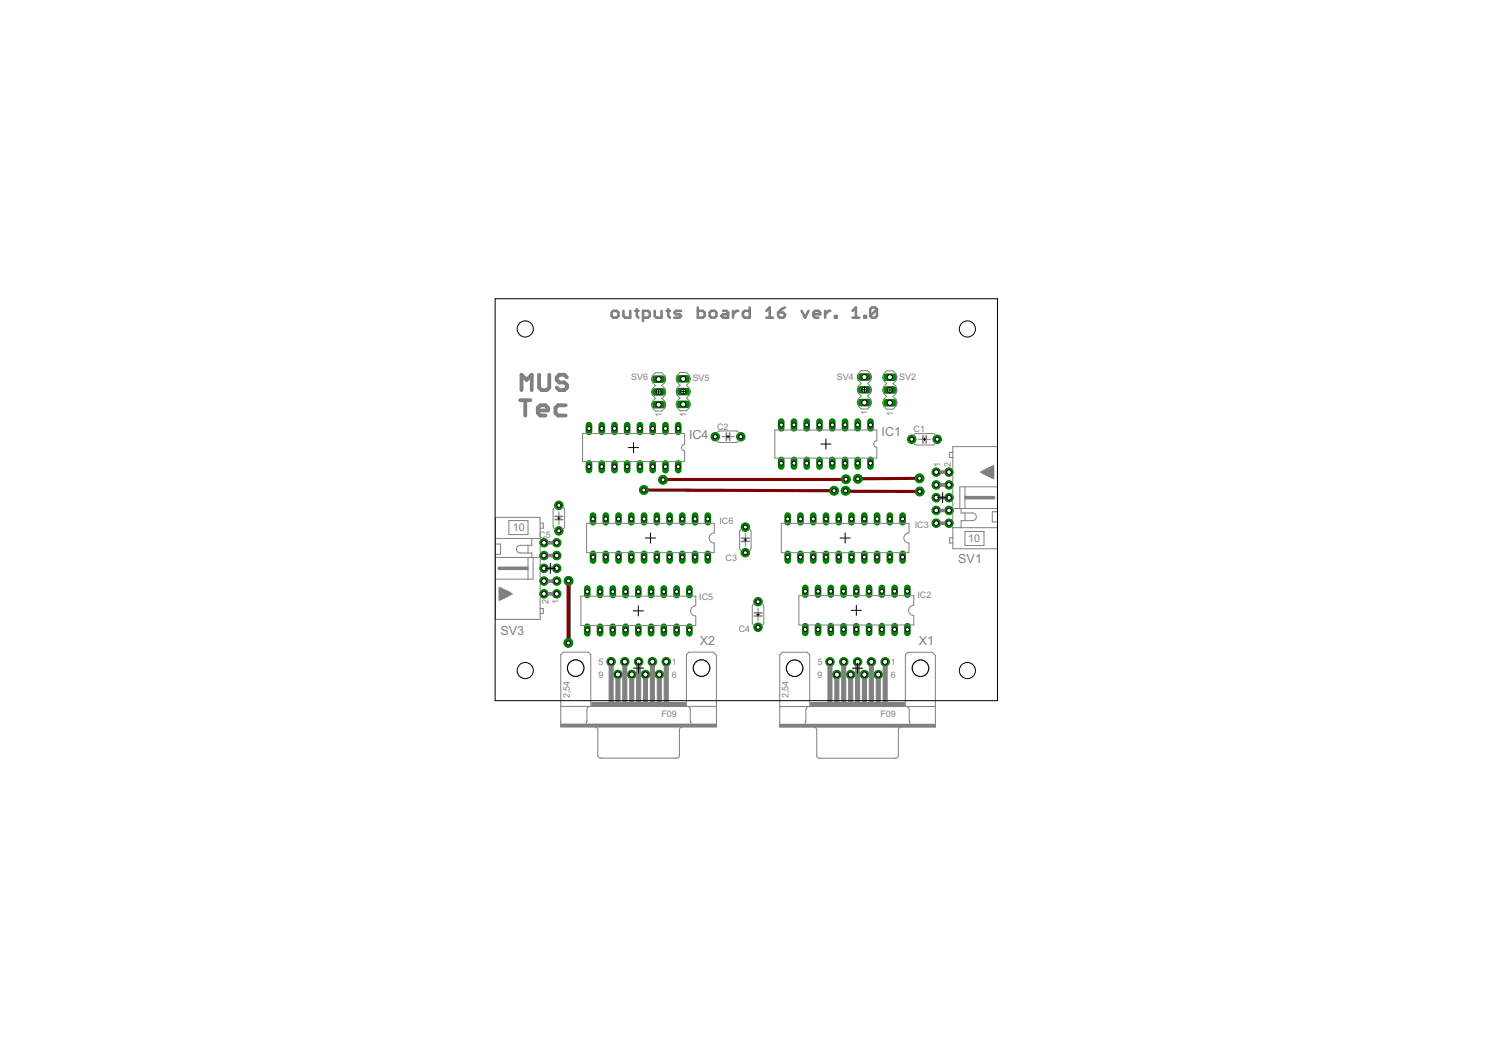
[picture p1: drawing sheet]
<svg xmlns="http://www.w3.org/2000/svg" width="297mm" height="210mm" viewBox="0 0 297 210" stroke-linecap="round" stroke-linejoin="round" font-family="sans-serif">
<defs><g id="words">
<g font-size="2.8" fill="#808080">
<text x="137.1" y="87.3">IC4</text>
<text x="175.4" y="86.8">IC1</text>
<text x="190.6" y="112.1">SV1</text>
<text x="99.6" y="126.4">SV3</text>
<text x="139.2" y="128.4">X2</text>
<text x="182.8" y="128.4">X1</text>
</g>
<g font-size="2.4" fill="#808080">
<text x="102" y="105.7">10</text>
<text x="192.6" y="107.9">10</text>
</g>
<g font-size="2" fill="#808080">
<text x="125.6" y="75.6">SV6</text>
<text x="137.8" y="75.8">SV5</text>
<text x="166.5" y="75.5">SV4</text>
<text x="178.9" y="75.6">SV2</text>
<text x="131.7" y="83" transform="rotate(-90 131.7 83)">1</text>
<text x="136.6" y="83" transform="rotate(-90 136.6 83)">1</text>
<text x="172.6" y="82.6" transform="rotate(-90 172.6 82.6)">1</text>
<text x="177.7" y="82.7" transform="rotate(-90 177.7 82.7)">1</text>
<text x="142.7" y="85.5">C2</text>
<text x="181.8" y="86">C1</text>
<text x="187.1" y="92.9" transform="rotate(-90 187.1 92.9)">1</text>
<text x="189.2" y="92.8" transform="rotate(-90 189.2 92.8)">2</text>
<text x="107.3" y="107">C5</text>
<text x="143.1" y="104.2">IC6</text>
<text x="182" y="105.1">IC3</text>
<text x="144.4" y="111.6">C3</text>
<text x="139.1" y="119.5">IC5</text>
<text x="182.5" y="118.9">IC2</text>
<text x="109.1" y="120.3" transform="rotate(-90 109.1 120.3)">2</text>
<text x="111.2" y="120.2" transform="rotate(-90 111.2 120.2)">1</text>
<text x="147" y="125.8">C4</text>
<text x="119.1" y="132.3">5</text>
<text x="119.1" y="134.8">9</text>
<text x="133.7" y="132.3">1</text>
<text x="133.7" y="134.8">6</text>
<text x="162.6" y="132.3">5</text>
<text x="162.6" y="134.9">9</text>
<text x="177.2" y="132.3">1</text>
<text x="177.2" y="134.9">6</text>
<text x="113.3" y="138.9" transform="rotate(-90 113.3 138.9)">2,54</text>
<text x="131.6" y="142.7">F09</text>
<text x="156.9" y="139" transform="rotate(-90 156.9 139)">2,54</text>
<text x="175.2" y="142.7">F09</text>
</g>
</g></defs>
<g fill="#800000" stroke="#800000" stroke-width=".61">
<path d="M128.1 97.5l37.8 .1z"/>
<path d="M168.1 97.7l14.9 .1z"/>
<path d="M131.9 95.4h36.4z"/>
<path d="M170.7 95.3l12.2-.1z"/>
</g>
<g fill="#800000" stroke="#800000" stroke-width=".83">
<path d="M168.1 97.7l.1-.1z"/>
<path d="M113.1 115.6v12.3z"/>
</g>
<path d="M173.2 83.9v1.3z" fill="#008000" stroke="#008000" stroke-width="1.3"/>
<circle cx="173.2" cy="84.5" r=".4" fill="#fff" stroke="#000" stroke-width=".2"/>
<path d="M170.6 83.9v1.3z" fill="#008000" stroke="#008000" stroke-width="1.3"/>
<circle cx="170.6" cy="84.5" r=".4" fill="#fff" stroke="#000" stroke-width=".2"/>
<path d="M168.1 83.9v1.3z" fill="#008000" stroke="#008000" stroke-width="1.3"/>
<circle cx="168.1" cy="84.5" r=".4" fill="#fff" stroke="#000" stroke-width=".2"/>
<path d="M165.6 83.9v1.3z" fill="#008000" stroke="#008000" stroke-width="1.3"/>
<circle cx="165.6" cy="84.5" r=".4" fill="#fff" stroke="#000" stroke-width=".2"/>
<path d="M163 83.9v1.3z" fill="#008000" stroke="#008000" stroke-width="1.3"/>
<circle cx="163" cy="84.5" r=".4" fill="#fff" stroke="#000" stroke-width=".2"/>
<path d="M160.5 83.9v1.3z" fill="#008000" stroke="#008000" stroke-width="1.3"/>
<circle cx="160.5" cy="84.5" r=".4" fill="#fff" stroke="#000" stroke-width=".2"/>
<path d="M158 83.9v1.3z" fill="#008000" stroke="#008000" stroke-width="1.3"/>
<circle cx="158" cy="84.5" r=".4" fill="#fff" stroke="#000" stroke-width=".2"/>
<path d="M155.4 83.9v1.3z" fill="#008000" stroke="#008000" stroke-width="1.3"/>
<circle cx="155.4" cy="84.5" r=".4" fill="#fff" stroke="#000" stroke-width=".2"/>
<path d="M155.4 91.5v1.3z" fill="#008000" stroke="#008000" stroke-width="1.3"/>
<circle cx="155.4" cy="92.2" r=".4" fill="#fff" stroke="#000" stroke-width=".2"/>
<path d="M158 91.5v1.3z" fill="#008000" stroke="#008000" stroke-width="1.3"/>
<circle cx="158" cy="92.2" r=".4" fill="#fff" stroke="#000" stroke-width=".2"/>
<path d="M160.5 91.5v1.3z" fill="#008000" stroke="#008000" stroke-width="1.3"/>
<circle cx="160.5" cy="92.2" r=".4" fill="#fff" stroke="#000" stroke-width=".2"/>
<path d="M163 91.5v1.3z" fill="#008000" stroke="#008000" stroke-width="1.3"/>
<circle cx="163" cy="92.2" r=".4" fill="#fff" stroke="#000" stroke-width=".2"/>
<path d="M165.6 91.5v1.3z" fill="#008000" stroke="#008000" stroke-width="1.3"/>
<circle cx="165.6" cy="92.2" r=".4" fill="#fff" stroke="#000" stroke-width=".2"/>
<path d="M168.1 91.5v1.3z" fill="#008000" stroke="#008000" stroke-width="1.3"/>
<circle cx="168.1" cy="92.2" r=".4" fill="#fff" stroke="#000" stroke-width=".2"/>
<path d="M170.6 91.5v1.3z" fill="#008000" stroke="#008000" stroke-width="1.3"/>
<circle cx="170.6" cy="92.2" r=".4" fill="#fff" stroke="#000" stroke-width=".2"/>
<path d="M173.2 91.5v1.3z" fill="#008000" stroke="#008000" stroke-width="1.3"/>
<circle cx="173.2" cy="92.2" r=".4" fill="#fff" stroke="#000" stroke-width=".2"/>
<path d="M134.9 84.6v1.3z" fill="#008000" stroke="#008000" stroke-width="1.3"/>
<circle cx="134.9" cy="85.3" r=".4" fill="#fff" stroke="#000" stroke-width=".2"/>
<path d="M132.4 84.6v1.3z" fill="#008000" stroke="#008000" stroke-width="1.3"/>
<circle cx="132.4" cy="85.3" r=".4" fill="#fff" stroke="#000" stroke-width=".2"/>
<path d="M129.9 84.6v1.3z" fill="#008000" stroke="#008000" stroke-width="1.3"/>
<circle cx="129.9" cy="85.3" r=".4" fill="#fff" stroke="#000" stroke-width=".2"/>
<path d="M127.3 84.6v1.3z" fill="#008000" stroke="#008000" stroke-width="1.3"/>
<circle cx="127.3" cy="85.3" r=".4" fill="#fff" stroke="#000" stroke-width=".2"/>
<path d="M124.8 84.6v1.3z" fill="#008000" stroke="#008000" stroke-width="1.3"/>
<circle cx="124.8" cy="85.3" r=".4" fill="#fff" stroke="#000" stroke-width=".2"/>
<path d="M122.3 84.6v1.3z" fill="#008000" stroke="#008000" stroke-width="1.3"/>
<circle cx="122.3" cy="85.3" r=".4" fill="#fff" stroke="#000" stroke-width=".2"/>
<path d="M119.7 84.6v1.3z" fill="#008000" stroke="#008000" stroke-width="1.3"/>
<circle cx="119.7" cy="85.3" r=".4" fill="#fff" stroke="#000" stroke-width=".2"/>
<path d="M117.2 84.6v1.3z" fill="#008000" stroke="#008000" stroke-width="1.3"/>
<circle cx="117.2" cy="85.3" r=".4" fill="#fff" stroke="#000" stroke-width=".2"/>
<path d="M117.2 92.2v1.3z" fill="#008000" stroke="#008000" stroke-width="1.3"/>
<circle cx="117.2" cy="92.9" r=".4" fill="#fff" stroke="#000" stroke-width=".2"/>
<path d="M119.7 92.2v1.3z" fill="#008000" stroke="#008000" stroke-width="1.3"/>
<circle cx="119.7" cy="92.9" r=".4" fill="#fff" stroke="#000" stroke-width=".2"/>
<path d="M122.3 92.2v1.3z" fill="#008000" stroke="#008000" stroke-width="1.3"/>
<circle cx="122.3" cy="92.9" r=".4" fill="#fff" stroke="#000" stroke-width=".2"/>
<path d="M124.8 92.2v1.3z" fill="#008000" stroke="#008000" stroke-width="1.3"/>
<circle cx="124.8" cy="92.9" r=".4" fill="#fff" stroke="#000" stroke-width=".2"/>
<path d="M127.3 92.2v1.3z" fill="#008000" stroke="#008000" stroke-width="1.3"/>
<circle cx="127.3" cy="92.9" r=".4" fill="#fff" stroke="#000" stroke-width=".2"/>
<path d="M129.9 92.2v1.3z" fill="#008000" stroke="#008000" stroke-width="1.3"/>
<circle cx="129.9" cy="92.9" r=".4" fill="#fff" stroke="#000" stroke-width=".2"/>
<path d="M132.4 92.2v1.3z" fill="#008000" stroke="#008000" stroke-width="1.3"/>
<circle cx="132.4" cy="92.9" r=".4" fill="#fff" stroke="#000" stroke-width=".2"/>
<path d="M134.9 92.2v1.3z" fill="#008000" stroke="#008000" stroke-width="1.3"/>
<circle cx="134.9" cy="92.9" r=".4" fill="#fff" stroke="#000" stroke-width=".2"/>
<path d="M180.5 117v1.3z" fill="#008000" stroke="#008000" stroke-width="1.3"/>
<circle cx="180.5" cy="117.6" r=".4" fill="#fff" stroke="#000" stroke-width=".2"/>
<path d="M178 117v1.3z" fill="#008000" stroke="#008000" stroke-width="1.3"/>
<circle cx="178" cy="117.6" r=".4" fill="#fff" stroke="#000" stroke-width=".2"/>
<path d="M165.3 117v1.3z" fill="#008000" stroke="#008000" stroke-width="1.3"/>
<circle cx="165.3" cy="117.6" r=".4" fill="#fff" stroke="#000" stroke-width=".2"/>
<path d="M162.8 117v1.3z" fill="#008000" stroke="#008000" stroke-width="1.3"/>
<circle cx="162.8" cy="117.6" r=".4" fill="#fff" stroke="#000" stroke-width=".2"/>
<path d="M175.5 117v1.3z" fill="#008000" stroke="#008000" stroke-width="1.3"/>
<circle cx="175.5" cy="117.6" r=".4" fill="#fff" stroke="#000" stroke-width=".2"/>
<path d="M172.9 117v1.3z" fill="#008000" stroke="#008000" stroke-width="1.3"/>
<circle cx="172.9" cy="117.6" r=".4" fill="#fff" stroke="#000" stroke-width=".2"/>
<path d="M167.8 117v1.3z" fill="#008000" stroke="#008000" stroke-width="1.3"/>
<circle cx="167.8" cy="117.6" r=".4" fill="#fff" stroke="#000" stroke-width=".2"/>
<path d="M170.4 117v1.3z" fill="#008000" stroke="#008000" stroke-width="1.3"/>
<circle cx="170.4" cy="117.6" r=".4" fill="#fff" stroke="#000" stroke-width=".2"/>
<path d="M160.2 117v1.3z" fill="#008000" stroke="#008000" stroke-width="1.3"/>
<circle cx="160.2" cy="117.6" r=".4" fill="#fff" stroke="#000" stroke-width=".2"/>
<path d="M160.2 124.6v1.3z" fill="#008000" stroke="#008000" stroke-width="1.3"/>
<circle cx="160.2" cy="125.2" r=".4" fill="#fff" stroke="#000" stroke-width=".2"/>
<path d="M162.8 124.6v1.3z" fill="#008000" stroke="#008000" stroke-width="1.3"/>
<circle cx="162.8" cy="125.2" r=".4" fill="#fff" stroke="#000" stroke-width=".2"/>
<path d="M165.3 124.6v1.3z" fill="#008000" stroke="#008000" stroke-width="1.3"/>
<circle cx="165.3" cy="125.2" r=".4" fill="#fff" stroke="#000" stroke-width=".2"/>
<path d="M167.8 124.6v1.3z" fill="#008000" stroke="#008000" stroke-width="1.3"/>
<circle cx="167.8" cy="125.2" r=".4" fill="#fff" stroke="#000" stroke-width=".2"/>
<path d="M170.4 124.6v1.3z" fill="#008000" stroke="#008000" stroke-width="1.3"/>
<circle cx="170.4" cy="125.2" r=".4" fill="#fff" stroke="#000" stroke-width=".2"/>
<path d="M172.9 124.6v1.3z" fill="#008000" stroke="#008000" stroke-width="1.3"/>
<circle cx="172.9" cy="125.2" r=".4" fill="#fff" stroke="#000" stroke-width=".2"/>
<path d="M175.5 124.6v1.3z" fill="#008000" stroke="#008000" stroke-width="1.3"/>
<circle cx="175.5" cy="125.2" r=".4" fill="#fff" stroke="#000" stroke-width=".2"/>
<path d="M178 124.6v1.3z" fill="#008000" stroke="#008000" stroke-width="1.3"/>
<circle cx="178" cy="125.2" r=".4" fill="#fff" stroke="#000" stroke-width=".2"/>
<path d="M180.5 124.6v1.3z" fill="#008000" stroke="#008000" stroke-width="1.3"/>
<circle cx="180.5" cy="125.2" r=".4" fill="#fff" stroke="#000" stroke-width=".2"/>
<circle cx="132.5" cy="131.7" r=".85" fill="#008000" stroke="#008000" stroke-width=".2"/>
<circle cx="132.5" cy="131.7" r=".51" fill="#fff" stroke="#000" stroke-width=".2"/>
<circle cx="129.8" cy="131.7" r=".85" fill="#008000" stroke="#008000" stroke-width=".2"/>
<circle cx="129.8" cy="131.7" r=".51" fill="#fff" stroke="#000" stroke-width=".2"/>
<circle cx="127.1" cy="131.7" r=".85" fill="#008000" stroke="#008000" stroke-width=".2"/>
<circle cx="127.1" cy="131.7" r=".51" fill="#fff" stroke="#000" stroke-width=".2"/>
<circle cx="124.3" cy="131.7" r=".85" fill="#008000" stroke="#008000" stroke-width=".2"/>
<circle cx="124.3" cy="131.7" r=".51" fill="#fff" stroke="#000" stroke-width=".2"/>
<circle cx="121.6" cy="131.7" r=".85" fill="#008000" stroke="#008000" stroke-width=".2"/>
<circle cx="121.6" cy="131.7" r=".51" fill="#fff" stroke="#000" stroke-width=".2"/>
<circle cx="131.2" cy="134.2" r=".85" fill="#008000" stroke="#008000" stroke-width=".2"/>
<circle cx="131.2" cy="134.2" r=".51" fill="#fff" stroke="#000" stroke-width=".2"/>
<circle cx="128.4" cy="134.2" r=".85" fill="#008000" stroke="#008000" stroke-width=".2"/>
<circle cx="128.4" cy="134.2" r=".51" fill="#fff" stroke="#000" stroke-width=".2"/>
<circle cx="125.7" cy="134.2" r=".85" fill="#008000" stroke="#008000" stroke-width=".2"/>
<circle cx="125.7" cy="134.2" r=".51" fill="#fff" stroke="#000" stroke-width=".2"/>
<circle cx="122.9" cy="134.2" r=".85" fill="#008000" stroke="#008000" stroke-width=".2"/>
<circle cx="122.9" cy="134.2" r=".51" fill="#fff" stroke="#000" stroke-width=".2"/>
<circle cx="176.1" cy="131.7" r=".85" fill="#008000" stroke="#008000" stroke-width=".2"/>
<circle cx="176.1" cy="131.7" r=".51" fill="#fff" stroke="#000" stroke-width=".2"/>
<circle cx="173.4" cy="131.7" r=".85" fill="#008000" stroke="#008000" stroke-width=".2"/>
<circle cx="173.4" cy="131.7" r=".51" fill="#fff" stroke="#000" stroke-width=".2"/>
<circle cx="170.6" cy="131.7" r=".85" fill="#008000" stroke="#008000" stroke-width=".2"/>
<circle cx="170.6" cy="131.7" r=".51" fill="#fff" stroke="#000" stroke-width=".2"/>
<circle cx="167.9" cy="131.7" r=".85" fill="#008000" stroke="#008000" stroke-width=".2"/>
<circle cx="167.9" cy="131.7" r=".51" fill="#fff" stroke="#000" stroke-width=".2"/>
<circle cx="165.1" cy="131.7" r=".85" fill="#008000" stroke="#008000" stroke-width=".2"/>
<circle cx="165.1" cy="131.7" r=".51" fill="#fff" stroke="#000" stroke-width=".2"/>
<circle cx="174.7" cy="134.2" r=".85" fill="#008000" stroke="#008000" stroke-width=".2"/>
<circle cx="174.7" cy="134.2" r=".51" fill="#fff" stroke="#000" stroke-width=".2"/>
<circle cx="172" cy="134.2" r=".85" fill="#008000" stroke="#008000" stroke-width=".2"/>
<circle cx="172" cy="134.2" r=".51" fill="#fff" stroke="#000" stroke-width=".2"/>
<circle cx="169.2" cy="134.2" r=".85" fill="#008000" stroke="#008000" stroke-width=".2"/>
<circle cx="169.2" cy="134.2" r=".51" fill="#fff" stroke="#000" stroke-width=".2"/>
<circle cx="166.5" cy="134.2" r=".85" fill="#008000" stroke="#008000" stroke-width=".2"/>
<circle cx="166.5" cy="134.2" r=".51" fill="#fff" stroke="#000" stroke-width=".2"/>
<path d="M176.3 80.1h1.5z" fill="#008000" stroke="#008000" stroke-width="1.5"/>
<circle cx="177" cy="80.1" r=".51" fill="#fff" stroke="#000" stroke-width=".2"/>
<path d="M176.3 77.6h1.5z" fill="#008000" stroke="#008000" stroke-width="1.5"/>
<circle cx="177" cy="77.6" r=".51" fill="#fff" stroke="#000" stroke-width=".2"/>
<path d="M176.3 75.1h1.5z" fill="#008000" stroke="#008000" stroke-width="1.5"/>
<circle cx="177" cy="75.1" r=".51" fill="#fff" stroke="#000" stroke-width=".2"/>
<path d="M135.2 80.5h1.5z" fill="#008000" stroke="#008000" stroke-width="1.5"/>
<circle cx="135.9" cy="80.5" r=".51" fill="#fff" stroke="#000" stroke-width=".2"/>
<path d="M135.2 77.9h1.5z" fill="#008000" stroke="#008000" stroke-width="1.5"/>
<circle cx="135.9" cy="77.9" r=".51" fill="#fff" stroke="#000" stroke-width=".2"/>
<path d="M135.2 75.4h1.5z" fill="#008000" stroke="#008000" stroke-width="1.5"/>
<circle cx="135.9" cy="75.4" r=".51" fill="#fff" stroke="#000" stroke-width=".2"/>
<path d="M171.2 80.1h1.5z" fill="#008000" stroke="#008000" stroke-width="1.5"/>
<circle cx="172" cy="80.1" r=".51" fill="#fff" stroke="#000" stroke-width=".2"/>
<path d="M171.2 77.6h1.5z" fill="#008000" stroke="#008000" stroke-width="1.5"/>
<circle cx="172" cy="77.6" r=".51" fill="#fff" stroke="#000" stroke-width=".2"/>
<path d="M171.2 75h1.5z" fill="#008000" stroke="#008000" stroke-width="1.5"/>
<circle cx="172" cy="75" r=".51" fill="#fff" stroke="#000" stroke-width=".2"/>
<path d="M130.3 80.5h1.5z" fill="#008000" stroke="#008000" stroke-width="1.5"/>
<circle cx="131" cy="80.5" r=".51" fill="#fff" stroke="#000" stroke-width=".2"/>
<path d="M130.3 78h1.5z" fill="#008000" stroke="#008000" stroke-width="1.5"/>
<circle cx="131" cy="78" r=".51" fill="#fff" stroke="#000" stroke-width=".2"/>
<path d="M130.3 75.4h1.5z" fill="#008000" stroke="#008000" stroke-width="1.5"/>
<circle cx="131" cy="75.4" r=".51" fill="#fff" stroke="#000" stroke-width=".2"/>
<path d="M137.2 117.1v1.3z" fill="#008000" stroke="#008000" stroke-width="1.3"/>
<circle cx="137.2" cy="117.7" r=".4" fill="#fff" stroke="#000" stroke-width=".2"/>
<path d="M134.6 117.1v1.3z" fill="#008000" stroke="#008000" stroke-width="1.3"/>
<circle cx="134.6" cy="117.7" r=".4" fill="#fff" stroke="#000" stroke-width=".2"/>
<path d="M121.9 117.1v1.3z" fill="#008000" stroke="#008000" stroke-width="1.3"/>
<circle cx="121.9" cy="117.7" r=".4" fill="#fff" stroke="#000" stroke-width=".2"/>
<path d="M119.4 117.1v1.3z" fill="#008000" stroke="#008000" stroke-width="1.3"/>
<circle cx="119.4" cy="117.7" r=".4" fill="#fff" stroke="#000" stroke-width=".2"/>
<path d="M132.1 117.1v1.3z" fill="#008000" stroke="#008000" stroke-width="1.3"/>
<circle cx="132.1" cy="117.7" r=".4" fill="#fff" stroke="#000" stroke-width=".2"/>
<path d="M129.5 117.1v1.3z" fill="#008000" stroke="#008000" stroke-width="1.3"/>
<circle cx="129.5" cy="117.7" r=".4" fill="#fff" stroke="#000" stroke-width=".2"/>
<path d="M124.5 117.1v1.3z" fill="#008000" stroke="#008000" stroke-width="1.3"/>
<circle cx="124.5" cy="117.7" r=".4" fill="#fff" stroke="#000" stroke-width=".2"/>
<path d="M127 117.1v1.3z" fill="#008000" stroke="#008000" stroke-width="1.3"/>
<circle cx="127" cy="117.7" r=".4" fill="#fff" stroke="#000" stroke-width=".2"/>
<path d="M116.8 117.1v1.3z" fill="#008000" stroke="#008000" stroke-width="1.3"/>
<circle cx="116.8" cy="117.7" r=".4" fill="#fff" stroke="#000" stroke-width=".2"/>
<path d="M116.8 124.7v1.3z" fill="#008000" stroke="#008000" stroke-width="1.3"/>
<circle cx="116.8" cy="125.3" r=".4" fill="#fff" stroke="#000" stroke-width=".2"/>
<path d="M119.4 124.7v1.3z" fill="#008000" stroke="#008000" stroke-width="1.3"/>
<circle cx="119.4" cy="125.3" r=".4" fill="#fff" stroke="#000" stroke-width=".2"/>
<path d="M121.9 124.7v1.3z" fill="#008000" stroke="#008000" stroke-width="1.3"/>
<circle cx="121.9" cy="125.3" r=".4" fill="#fff" stroke="#000" stroke-width=".2"/>
<path d="M124.5 124.7v1.3z" fill="#008000" stroke="#008000" stroke-width="1.3"/>
<circle cx="124.5" cy="125.3" r=".4" fill="#fff" stroke="#000" stroke-width=".2"/>
<path d="M127 124.7v1.3z" fill="#008000" stroke="#008000" stroke-width="1.3"/>
<circle cx="127" cy="125.3" r=".4" fill="#fff" stroke="#000" stroke-width=".2"/>
<path d="M129.5 124.7v1.3z" fill="#008000" stroke="#008000" stroke-width="1.3"/>
<circle cx="129.5" cy="125.3" r=".4" fill="#fff" stroke="#000" stroke-width=".2"/>
<path d="M132.1 124.7v1.3z" fill="#008000" stroke="#008000" stroke-width="1.3"/>
<circle cx="132.1" cy="125.3" r=".4" fill="#fff" stroke="#000" stroke-width=".2"/>
<path d="M134.6 124.7v1.3z" fill="#008000" stroke="#008000" stroke-width="1.3"/>
<circle cx="134.6" cy="125.3" r=".4" fill="#fff" stroke="#000" stroke-width=".2"/>
<path d="M137.2 124.7v1.3z" fill="#008000" stroke="#008000" stroke-width="1.3"/>
<circle cx="137.2" cy="125.3" r=".4" fill="#fff" stroke="#000" stroke-width=".2"/>
<path d="M179.6 102.6v1.3z" fill="#008000" stroke="#008000" stroke-width="1.3"/>
<circle cx="179.6" cy="103.3" r=".4" fill="#fff" stroke="#000" stroke-width=".2"/>
<path d="M177 102.6v1.3z" fill="#008000" stroke="#008000" stroke-width="1.3"/>
<circle cx="177" cy="103.3" r=".4" fill="#fff" stroke="#000" stroke-width=".2"/>
<path d="M164.3 102.6v1.3z" fill="#008000" stroke="#008000" stroke-width="1.3"/>
<circle cx="164.3" cy="103.3" r=".4" fill="#fff" stroke="#000" stroke-width=".2"/>
<path d="M161.8 102.6v1.3z" fill="#008000" stroke="#008000" stroke-width="1.3"/>
<circle cx="161.8" cy="103.3" r=".4" fill="#fff" stroke="#000" stroke-width=".2"/>
<path d="M174.5 102.6v1.3z" fill="#008000" stroke="#008000" stroke-width="1.3"/>
<circle cx="174.5" cy="103.3" r=".4" fill="#fff" stroke="#000" stroke-width=".2"/>
<path d="M172 102.6v1.3z" fill="#008000" stroke="#008000" stroke-width="1.3"/>
<circle cx="172" cy="103.3" r=".4" fill="#fff" stroke="#000" stroke-width=".2"/>
<path d="M166.9 102.6v1.3z" fill="#008000" stroke="#008000" stroke-width="1.3"/>
<circle cx="166.9" cy="103.3" r=".4" fill="#fff" stroke="#000" stroke-width=".2"/>
<path d="M169.4 102.6v1.3z" fill="#008000" stroke="#008000" stroke-width="1.3"/>
<circle cx="169.4" cy="103.3" r=".4" fill="#fff" stroke="#000" stroke-width=".2"/>
<path d="M159.3 102.6v1.3z" fill="#008000" stroke="#008000" stroke-width="1.3"/>
<circle cx="159.3" cy="103.3" r=".4" fill="#fff" stroke="#000" stroke-width=".2"/>
<path d="M156.7 102.6v1.3z" fill="#008000" stroke="#008000" stroke-width="1.3"/>
<circle cx="156.7" cy="103.3" r=".4" fill="#fff" stroke="#000" stroke-width=".2"/>
<path d="M156.7 110.2v1.3z" fill="#008000" stroke="#008000" stroke-width="1.3"/>
<circle cx="156.7" cy="110.8" r=".4" fill="#fff" stroke="#000" stroke-width=".2"/>
<path d="M159.3 110.2v1.3z" fill="#008000" stroke="#008000" stroke-width="1.3"/>
<circle cx="159.3" cy="110.8" r=".4" fill="#fff" stroke="#000" stroke-width=".2"/>
<path d="M161.8 110.2v1.3z" fill="#008000" stroke="#008000" stroke-width="1.3"/>
<circle cx="161.8" cy="110.8" r=".4" fill="#fff" stroke="#000" stroke-width=".2"/>
<path d="M164.3 110.2v1.3z" fill="#008000" stroke="#008000" stroke-width="1.3"/>
<circle cx="164.3" cy="110.8" r=".4" fill="#fff" stroke="#000" stroke-width=".2"/>
<path d="M166.9 110.2v1.3z" fill="#008000" stroke="#008000" stroke-width="1.3"/>
<circle cx="166.9" cy="110.8" r=".4" fill="#fff" stroke="#000" stroke-width=".2"/>
<path d="M169.4 110.2v1.3z" fill="#008000" stroke="#008000" stroke-width="1.3"/>
<circle cx="169.4" cy="110.8" r=".4" fill="#fff" stroke="#000" stroke-width=".2"/>
<path d="M172 110.2v1.3z" fill="#008000" stroke="#008000" stroke-width="1.3"/>
<circle cx="172" cy="110.8" r=".4" fill="#fff" stroke="#000" stroke-width=".2"/>
<path d="M174.5 110.2v1.3z" fill="#008000" stroke="#008000" stroke-width="1.3"/>
<circle cx="174.5" cy="110.8" r=".4" fill="#fff" stroke="#000" stroke-width=".2"/>
<path d="M177 110.2v1.3z" fill="#008000" stroke="#008000" stroke-width="1.3"/>
<circle cx="177" cy="110.8" r=".4" fill="#fff" stroke="#000" stroke-width=".2"/>
<path d="M179.6 110.2v1.3z" fill="#008000" stroke="#008000" stroke-width="1.3"/>
<circle cx="179.6" cy="110.8" r=".4" fill="#fff" stroke="#000" stroke-width=".2"/>
<path d="M140.8 102.6v1.3z" fill="#008000" stroke="#008000" stroke-width="1.3"/>
<circle cx="140.8" cy="103.3" r=".4" fill="#fff" stroke="#000" stroke-width=".2"/>
<path d="M138.3 102.6v1.3z" fill="#008000" stroke="#008000" stroke-width="1.3"/>
<circle cx="138.3" cy="103.3" r=".4" fill="#fff" stroke="#000" stroke-width=".2"/>
<path d="M125.6 102.6v1.3z" fill="#008000" stroke="#008000" stroke-width="1.3"/>
<circle cx="125.6" cy="103.3" r=".4" fill="#fff" stroke="#000" stroke-width=".2"/>
<path d="M123.1 102.6v1.3z" fill="#008000" stroke="#008000" stroke-width="1.3"/>
<circle cx="123.1" cy="103.3" r=".4" fill="#fff" stroke="#000" stroke-width=".2"/>
<path d="M135.7 102.6v1.3z" fill="#008000" stroke="#008000" stroke-width="1.3"/>
<circle cx="135.7" cy="103.3" r=".4" fill="#fff" stroke="#000" stroke-width=".2"/>
<path d="M133.2 102.6v1.3z" fill="#008000" stroke="#008000" stroke-width="1.3"/>
<circle cx="133.2" cy="103.3" r=".4" fill="#fff" stroke="#000" stroke-width=".2"/>
<path d="M128.1 102.6v1.3z" fill="#008000" stroke="#008000" stroke-width="1.3"/>
<circle cx="128.1" cy="103.3" r=".4" fill="#fff" stroke="#000" stroke-width=".2"/>
<path d="M130.7 102.6v1.3z" fill="#008000" stroke="#008000" stroke-width="1.3"/>
<circle cx="130.7" cy="103.3" r=".4" fill="#fff" stroke="#000" stroke-width=".2"/>
<path d="M120.5 102.6v1.3z" fill="#008000" stroke="#008000" stroke-width="1.3"/>
<circle cx="120.5" cy="103.3" r=".4" fill="#fff" stroke="#000" stroke-width=".2"/>
<path d="M118 102.6v1.3z" fill="#008000" stroke="#008000" stroke-width="1.3"/>
<circle cx="118" cy="103.3" r=".4" fill="#fff" stroke="#000" stroke-width=".2"/>
<path d="M118 110.2v1.3z" fill="#008000" stroke="#008000" stroke-width="1.3"/>
<circle cx="118" cy="110.8" r=".4" fill="#fff" stroke="#000" stroke-width=".2"/>
<path d="M120.5 110.2v1.3z" fill="#008000" stroke="#008000" stroke-width="1.3"/>
<circle cx="120.5" cy="110.8" r=".4" fill="#fff" stroke="#000" stroke-width=".2"/>
<path d="M123.1 110.2v1.3z" fill="#008000" stroke="#008000" stroke-width="1.3"/>
<circle cx="123.1" cy="110.8" r=".4" fill="#fff" stroke="#000" stroke-width=".2"/>
<path d="M125.6 110.2v1.3z" fill="#008000" stroke="#008000" stroke-width="1.3"/>
<circle cx="125.6" cy="110.8" r=".4" fill="#fff" stroke="#000" stroke-width=".2"/>
<path d="M128.1 110.2v1.3z" fill="#008000" stroke="#008000" stroke-width="1.3"/>
<circle cx="128.1" cy="110.8" r=".4" fill="#fff" stroke="#000" stroke-width=".2"/>
<path d="M130.7 110.2v1.3z" fill="#008000" stroke="#008000" stroke-width="1.3"/>
<circle cx="130.7" cy="110.8" r=".4" fill="#fff" stroke="#000" stroke-width=".2"/>
<path d="M133.2 110.2v1.3z" fill="#008000" stroke="#008000" stroke-width="1.3"/>
<circle cx="133.2" cy="110.8" r=".4" fill="#fff" stroke="#000" stroke-width=".2"/>
<path d="M135.7 110.2v1.3z" fill="#008000" stroke="#008000" stroke-width="1.3"/>
<circle cx="135.7" cy="110.8" r=".4" fill="#fff" stroke="#000" stroke-width=".2"/>
<path d="M138.3 110.2v1.3z" fill="#008000" stroke="#008000" stroke-width="1.3"/>
<circle cx="138.3" cy="110.8" r=".4" fill="#fff" stroke="#000" stroke-width=".2"/>
<path d="M140.8 110.2v1.3z" fill="#008000" stroke="#008000" stroke-width="1.3"/>
<circle cx="140.8" cy="110.8" r=".4" fill="#fff" stroke="#000" stroke-width=".2"/>
<circle cx="110.8" cy="118.2" r=".85" fill="#008000" stroke="#008000" stroke-width=".2"/>
<circle cx="110.8" cy="118.2" r=".47" fill="#fff" stroke="#000" stroke-width=".2"/>
<circle cx="108.2" cy="118.2" r=".85" fill="#008000" stroke="#008000" stroke-width=".2"/>
<circle cx="108.2" cy="118.2" r=".47" fill="#fff" stroke="#000" stroke-width=".2"/>
<circle cx="110.8" cy="115.6" r=".85" fill="#008000" stroke="#008000" stroke-width=".2"/>
<circle cx="110.8" cy="115.6" r=".47" fill="#fff" stroke="#000" stroke-width=".2"/>
<circle cx="108.2" cy="115.6" r=".85" fill="#008000" stroke="#008000" stroke-width=".2"/>
<circle cx="108.2" cy="115.6" r=".47" fill="#fff" stroke="#000" stroke-width=".2"/>
<circle cx="110.8" cy="113.1" r=".85" fill="#008000" stroke="#008000" stroke-width=".2"/>
<circle cx="110.8" cy="113.1" r=".47" fill="#fff" stroke="#000" stroke-width=".2"/>
<circle cx="108.2" cy="113.1" r=".85" fill="#008000" stroke="#008000" stroke-width=".2"/>
<circle cx="108.2" cy="113.1" r=".47" fill="#fff" stroke="#000" stroke-width=".2"/>
<circle cx="110.8" cy="110.5" r=".85" fill="#008000" stroke="#008000" stroke-width=".2"/>
<circle cx="110.8" cy="110.5" r=".47" fill="#fff" stroke="#000" stroke-width=".2"/>
<circle cx="108.2" cy="110.5" r=".85" fill="#008000" stroke="#008000" stroke-width=".2"/>
<circle cx="108.2" cy="110.5" r=".47" fill="#fff" stroke="#000" stroke-width=".2"/>
<circle cx="110.8" cy="108" r=".85" fill="#008000" stroke="#008000" stroke-width=".2"/>
<circle cx="110.8" cy="108" r=".47" fill="#fff" stroke="#000" stroke-width=".2"/>
<circle cx="108.2" cy="108" r=".85" fill="#008000" stroke="#008000" stroke-width=".2"/>
<circle cx="108.2" cy="108" r=".47" fill="#fff" stroke="#000" stroke-width=".2"/>
<circle cx="181.4" cy="87.4" r=".85" fill="#008000" stroke="#008000" stroke-width=".2"/>
<circle cx="181.4" cy="87.4" r=".4" fill="#fff" stroke="#000" stroke-width=".2"/>
<circle cx="186.5" cy="87.4" r=".85" fill="#008000" stroke="#008000" stroke-width=".2"/>
<circle cx="186.5" cy="87.4" r=".4" fill="#fff" stroke="#000" stroke-width=".2"/>
<circle cx="142.3" cy="86.9" r=".85" fill="#008000" stroke="#008000" stroke-width=".2"/>
<circle cx="142.3" cy="86.9" r=".4" fill="#fff" stroke="#000" stroke-width=".2"/>
<circle cx="147.4" cy="86.9" r=".85" fill="#008000" stroke="#008000" stroke-width=".2"/>
<circle cx="147.4" cy="86.9" r=".4" fill="#fff" stroke="#000" stroke-width=".2"/>
<circle cx="148.3" cy="110" r=".85" fill="#008000" stroke="#008000" stroke-width=".2"/>
<circle cx="148.3" cy="110" r=".4" fill="#fff" stroke="#000" stroke-width=".2"/>
<circle cx="148.3" cy="104.9" r=".85" fill="#008000" stroke="#008000" stroke-width=".2"/>
<circle cx="148.3" cy="104.9" r=".4" fill="#fff" stroke="#000" stroke-width=".2"/>
<circle cx="150.8" cy="124.8" r=".85" fill="#008000" stroke="#008000" stroke-width=".2"/>
<circle cx="150.8" cy="124.8" r=".4" fill="#fff" stroke="#000" stroke-width=".2"/>
<circle cx="150.8" cy="119.7" r=".85" fill="#008000" stroke="#008000" stroke-width=".2"/>
<circle cx="150.8" cy="119.7" r=".4" fill="#fff" stroke="#000" stroke-width=".2"/>
<circle cx="111.2" cy="105.6" r=".85" fill="#008000" stroke="#008000" stroke-width=".2"/>
<circle cx="111.2" cy="105.6" r=".4" fill="#fff" stroke="#000" stroke-width=".2"/>
<circle cx="111.2" cy="100.5" r=".85" fill="#008000" stroke="#008000" stroke-width=".2"/>
<circle cx="111.2" cy="100.5" r=".4" fill="#fff" stroke="#000" stroke-width=".2"/>
<circle cx="186.3" cy="93.9" r=".85" fill="#008000" stroke="#008000" stroke-width=".2"/>
<circle cx="186.3" cy="93.9" r=".47" fill="#fff" stroke="#000" stroke-width=".2"/>
<circle cx="188.8" cy="93.9" r=".85" fill="#008000" stroke="#008000" stroke-width=".2"/>
<circle cx="188.8" cy="93.9" r=".47" fill="#fff" stroke="#000" stroke-width=".2"/>
<circle cx="186.3" cy="96.5" r=".85" fill="#008000" stroke="#008000" stroke-width=".2"/>
<circle cx="186.3" cy="96.5" r=".47" fill="#fff" stroke="#000" stroke-width=".2"/>
<circle cx="188.8" cy="96.5" r=".85" fill="#008000" stroke="#008000" stroke-width=".2"/>
<circle cx="188.8" cy="96.5" r=".47" fill="#fff" stroke="#000" stroke-width=".2"/>
<circle cx="186.3" cy="99" r=".85" fill="#008000" stroke="#008000" stroke-width=".2"/>
<circle cx="186.3" cy="99" r=".47" fill="#fff" stroke="#000" stroke-width=".2"/>
<circle cx="188.8" cy="99" r=".85" fill="#008000" stroke="#008000" stroke-width=".2"/>
<circle cx="188.8" cy="99" r=".47" fill="#fff" stroke="#000" stroke-width=".2"/>
<circle cx="186.3" cy="101.6" r=".85" fill="#008000" stroke="#008000" stroke-width=".2"/>
<circle cx="186.3" cy="101.6" r=".47" fill="#fff" stroke="#000" stroke-width=".2"/>
<circle cx="188.8" cy="101.6" r=".85" fill="#008000" stroke="#008000" stroke-width=".2"/>
<circle cx="188.8" cy="101.6" r=".47" fill="#fff" stroke="#000" stroke-width=".2"/>
<circle cx="186.3" cy="104.1" r=".85" fill="#008000" stroke="#008000" stroke-width=".2"/>
<circle cx="186.3" cy="104.1" r=".47" fill="#fff" stroke="#000" stroke-width=".2"/>
<circle cx="188.8" cy="104.1" r=".85" fill="#008000" stroke="#008000" stroke-width=".2"/>
<circle cx="188.8" cy="104.1" r=".47" fill="#fff" stroke="#000" stroke-width=".2"/>
<circle cx="128.1" cy="97.5" r=".89" fill="#008000" stroke="#008000" stroke-width=".2"/>
<circle cx="128.1" cy="97.5" r=".4" fill="#fff" stroke="#000" stroke-width=".2"/>
<circle cx="165.9" cy="97.6" r=".89" fill="#008000" stroke="#008000" stroke-width=".2"/>
<circle cx="165.9" cy="97.6" r=".4" fill="#fff" stroke="#000" stroke-width=".2"/>
<circle cx="183" cy="97.8" r=".89" fill="#008000" stroke="#008000" stroke-width=".2"/>
<circle cx="183" cy="97.8" r=".4" fill="#fff" stroke="#000" stroke-width=".2"/>
<circle cx="168.2" cy="97.6" r=".89" fill="#008000" stroke="#008000" stroke-width=".2"/>
<circle cx="168.2" cy="97.6" r=".4" fill="#fff" stroke="#000" stroke-width=".2"/>
<circle cx="131.9" cy="95.5" r=".89" fill="#008000" stroke="#008000" stroke-width=".2"/>
<circle cx="131.9" cy="95.5" r=".4" fill="#fff" stroke="#000" stroke-width=".2"/>
<circle cx="168.3" cy="95.4" r=".89" fill="#008000" stroke="#008000" stroke-width=".2"/>
<circle cx="168.3" cy="95.4" r=".4" fill="#fff" stroke="#000" stroke-width=".2"/>
<circle cx="170.7" cy="95.3" r=".89" fill="#008000" stroke="#008000" stroke-width=".2"/>
<circle cx="170.7" cy="95.3" r=".4" fill="#fff" stroke="#000" stroke-width=".2"/>
<circle cx="182.9" cy="95.2" r=".89" fill="#008000" stroke="#008000" stroke-width=".2"/>
<circle cx="182.9" cy="95.2" r=".4" fill="#fff" stroke="#000" stroke-width=".2"/>
<circle cx="113.1" cy="115.6" r=".89" fill="#008000" stroke="#008000" stroke-width=".2"/>
<circle cx="113.1" cy="115.6" r=".4" fill="#fff" stroke="#000" stroke-width=".2"/>
<circle cx="113.1" cy="127.9" r=".89" fill="#008000" stroke="#008000" stroke-width=".2"/>
<circle cx="113.1" cy="127.9" r=".4" fill="#fff" stroke="#000" stroke-width=".2"/>
<g fill="#808080" stroke="#808080" stroke-width=".76">
<path d="M104.5 79.6v3.1z"/>
<path d="M103.5 79.6h2z"/>
<path d="M107.5 82.7h1z"/>
<path d="M107 82.2l.5 .5z"/>
<path d="M107 81.2v1z"/>
<path d="M107 81.2l.5-.6z"/>
<path d="M107.5 80.6h1z"/>
<path d="M108.5 80.6l.5 .6z"/>
<path d="M109 81.2v.5z"/>
<path d="M107 81.7h2z"/>
<path d="M111 80.6h1.5z"/>
<path d="M111 80.6l-.5 .6z"/>
<path d="M110.5 81.2v1z"/>
<path d="M110.5 82.2l.5 .5z"/>
<path d="M111 82.7h1.5z"/>
<path d="M103.8 74.6v3z"/>
<path d="M103.8 74.6l1 1z"/>
<path d="M104.8 75.6l1-1z"/>
<path d="M105.8 74.6v3z"/>
<path d="M107.3 74.6v2.5z"/>
<path d="M107.3 77.1l.5 .5z"/>
<path d="M107.8 77.6h1z"/>
<path d="M108.8 77.6l.5-.5z"/>
<path d="M109.3 74.6v2.5z"/>
<path d="M112.3 74.6l.5 .5z"/>
<path d="M111.3 74.6h1z"/>
<path d="M111.3 74.6l-.5 .5z"/>
<path d="M110.8 75.1v.5z"/>
<path d="M110.8 75.6l.5 .5z"/>
<path d="M111.3 76.1h1z"/>
<path d="M112.3 76.1l.5 .5z"/>
<path d="M112.8 76.6v.5z"/>
<path d="M112.8 77.1l-.5 .5z"/>
<path d="M111.3 77.6h1z"/>
<path d="M110.8 77.1l.5 .5z"/>
</g>
<g fill="#808080" stroke="#808080" stroke-width=".2">
<path d="M174.5 85.6v2.1z"/>
<path d="M154.2 85.6h20.3z"/>
<path d="M154.2 85.6v5.5z"/>
<path d="M154.2 91.1h20.3z"/>
<path d="M174.5 89v2.1z"/>
<path d="M136.2 86.3v2.1z"/>
<path d="M115.9 86.3h20.3z"/>
<path d="M115.9 86.3v5.5z"/>
<path d="M115.9 91.8h20.3z"/>
<path d="M136.2 89.7v2.1z"/>
<path d="M158.9 124.4h22.9z"/>
<path d="M158.9 118.5h22.9z"/>
<path d="M158.9 118.5v5.9z"/>
<path d="M181.8 122.4v2z"/>
<path d="M181.8 118.5v1.9z"/>
<path d="M134.4 150.8h.3z"/>
<path d="M137.5 140.5h5z"/>
<path d="M142.5 140.5v3.1z"/>
<path d="M142.5 140.4v.1z"/>
<path d="M142.5 143.6v.5z"/>
<path d="M142.5 144.1v.5z"/>
<path d="M111.6 144.1v.5z"/>
<path d="M111.6 143.6v.5z"/>
<path d="M111.6 140.5v3.1z"/>
<path d="M111.6 140.4v.1z"/>
<path d="M140 144.1h2.5z"/>
<path d="M137.5 144.1h2.5z"/>
<path d="M137.5 143.6v.5z"/>
<path d="M137.3 143.6h.2z"/>
<path d="M136.6 140.5h.9z"/>
<path d="M136.3 140.5h.3z"/>
<path d="M137.3 141.2v2.4z"/>
<path d="M136.3 139.8v.7z"/>
<path d="M117.8 140.5h18.5z"/>
<path d="M117.8 139.8h18.5z"/>
<path d="M117.8 139.8v.7z"/>
<path d="M117.5 140.5h.3z"/>
<path d="M116.6 140.5h.9z"/>
<path d="M111.6 144.1h2.5z"/>
<path d="M116.6 144.1h20.9z"/>
<path d="M114.1 144.1h2.5z"/>
<path d="M116.6 143.6v.5z"/>
<path d="M116.8 141.2v2.4z"/>
<path d="M116.6 143.6h.2z"/>
<path d="M141.9 129.8l.6 .6z"/>
<path d="M142.5 130.4v10z"/>
<path d="M137.1 129.8h4.8z"/>
<path d="M137.1 129.8l-.5 .5z"/>
<path d="M136.6 130.3v10.2z"/>
<path d="M117.5 130.3v10.2z"/>
<path d="M117 129.8l.5 .5z"/>
<path d="M112.1 129.8h4.9z"/>
<path d="M111.6 130.3l.5-.5z"/>
<path d="M111.6 130.3v10.1z"/>
<path d="M111.6 140.5h5z"/>
<path d="M134.8 144.6h7.7z"/>
<path d="M135.2 145.2v5.1z"/>
<path d="M111.6 144.6h7.7z"/>
<path d="M118.9 145.2v5.1z"/>
<path d="M119.3 144.6h15.5z"/>
<path d="M119.7 150.8h14.7z"/>
<path d="M119.4 150.8h.3z"/>
<path d="M178 150.9h.2z"/>
<path d="M181 140.6h5.1z"/>
<path d="M186.1 140.6v3z"/>
<path d="M186.1 140.4v.2z"/>
<path d="M186.1 143.6v.5z"/>
<path d="M186.1 144.1v.5z"/>
<path d="M155.1 144.1v.5z"/>
<path d="M155.1 143.6v.5z"/>
<path d="M155.1 140.6v3z"/>
<path d="M155.1 140.4v.2z"/>
<path d="M183.6 144.1h2.5z"/>
<path d="M181 144.1h2.6z"/>
<path d="M181 143.6v.5z"/>
<path d="M180.9 143.6h.1z"/>
<path d="M180.1 140.6h.9z"/>
<path d="M179.9 140.6h.2z"/>
<path d="M180.9 141.2v2.4z"/>
<path d="M179.9 139.8v.8z"/>
<path d="M161.4 140.6h18.5z"/>
<path d="M161.4 139.8h18.5z"/>
<path d="M161.4 139.8v.8z"/>
<path d="M161.1 140.6h.3z"/>
<path d="M160.2 140.6h.9z"/>
<path d="M155.1 144.1h2.6z"/>
<path d="M160.2 144.1h20.8z"/>
<path d="M157.7 144.1h2.5z"/>
<path d="M160.2 143.6v.5z"/>
<path d="M160.3 141.2v2.4z"/>
<path d="M160.2 143.6h.1z"/>
<path d="M185.5 129.8l.6 .6z"/>
<path d="M186.1 130.4v10z"/>
<path d="M180.6 129.8h4.9z"/>
<path d="M180.6 129.8l-.5 .5z"/>
<path d="M180.1 130.3v10.3z"/>
<path d="M161.1 130.3v10.3z"/>
<path d="M160.6 129.8l.5 .5z"/>
<path d="M155.6 129.8h5z"/>
<path d="M155.6 129.8l-.5 .5z"/>
<path d="M155.1 130.3v10.1z"/>
<path d="M155.1 140.6h5.1z"/>
<path d="M178.4 144.6h7.7z"/>
<path d="M178.7 145.3v5z"/>
<path d="M155.1 144.6h7.8z"/>
<path d="M162.5 145.3v5z"/>
<path d="M162.9 144.6h15.5z"/>
<path d="M163.3 150.9h14.7z"/>
<path d="M163 150.9h.3z"/>
<path d="M175.8 79.5v1.3z"/>
<path d="M175.8 79.5l.6-.6z"/>
<path d="M177.7 78.9l.6 .6z"/>
<path d="M175.8 78.2l.6 .7z"/>
<path d="M175.8 77v1.2z"/>
<path d="M175.8 77l.6-.7z"/>
<path d="M177.7 76.3l.6 .7z"/>
<path d="M178.3 77v1.2z"/>
<path d="M178.3 78.2l-.6 .7z"/>
<path d="M176.4 81.4h1.3z"/>
<path d="M175.8 80.8l.6 .6z"/>
<path d="M177.7 81.4l.6-.6z"/>
<path d="M178.3 79.5v1.3z"/>
<path d="M175.8 75.7l.6 .6z"/>
<path d="M175.8 74.4v1.3z"/>
<path d="M175.8 74.4l.6-.6z"/>
<path d="M177.7 73.8l.6 .6z"/>
<path d="M178.3 74.4v1.3z"/>
<path d="M178.3 75.7l-.6 .6z"/>
<path d="M176.4 73.8h1.3z"/>
<path d="M134.7 79.8v1.3z"/>
<path d="M134.7 79.8l.6-.6z"/>
<path d="M136.6 79.2l.6 .6z"/>
<path d="M134.7 78.5l.6 .7z"/>
<path d="M134.7 77.3v1.2z"/>
<path d="M134.7 77.3l.6-.7z"/>
<path d="M136.6 76.6l.6 .7z"/>
<path d="M137.2 77.3v1.2z"/>
<path d="M137.2 78.5l-.6 .7z"/>
<path d="M135.3 81.7h1.3z"/>
<path d="M134.7 81.1l.6 .6z"/>
<path d="M136.6 81.7l.6-.6z"/>
<path d="M137.2 79.8v1.3z"/>
<path d="M134.7 76l.6 .6z"/>
<path d="M134.7 74.7v1.3z"/>
<path d="M134.7 74.7l.6-.6z"/>
<path d="M136.6 74.1l.6 .6z"/>
<path d="M137.2 74.7v1.3z"/>
<path d="M137.2 76l-.6 .6z"/>
<path d="M135.3 74.1h1.3z"/>
<path d="M170.7 79.5v1.2z"/>
<path d="M170.7 79.5l.6-.7z"/>
<path d="M172.6 78.8l.6 .7z"/>
<path d="M170.7 78.2l.6 .6z"/>
<path d="M170.7 76.9v1.3z"/>
<path d="M170.7 76.9l.6-.6z"/>
<path d="M172.6 76.3l.6 .6z"/>
<path d="M173.2 76.9v1.3z"/>
<path d="M173.2 78.2l-.6 .6z"/>
<path d="M171.3 81.4h1.3z"/>
<path d="M170.7 80.7l.6 .7z"/>
<path d="M172.6 81.4l.6-.7z"/>
<path d="M173.2 79.5v1.2z"/>
<path d="M170.7 75.6l.6 .7z"/>
<path d="M170.7 74.4v1.2z"/>
<path d="M170.7 74.4l.6-.7z"/>
<path d="M172.6 73.7l.6 .7z"/>
<path d="M173.2 74.4v1.2z"/>
<path d="M173.2 75.6l-.6 .7z"/>
<path d="M171.3 73.7h1.3z"/>
<path d="M129.8 79.9v1.3z"/>
<path d="M129.8 79.9l.6-.7z"/>
<path d="M131.7 79.2l.6 .7z"/>
<path d="M129.8 78.6l.6 .6z"/>
<path d="M129.8 77.3v1.3z"/>
<path d="M129.8 77.3l.6-.6z"/>
<path d="M131.7 76.7l.6 .6z"/>
<path d="M132.3 77.3v1.3z"/>
<path d="M132.3 78.6l-.6 .6z"/>
<path d="M130.4 81.8h1.3z"/>
<path d="M129.8 81.2l.6 .6z"/>
<path d="M131.7 81.8l.6-.6z"/>
<path d="M132.3 79.9v1.3z"/>
<path d="M129.8 76.1l.6 .6z"/>
<path d="M129.8 74.8v1.3z"/>
<path d="M129.8 74.8l.6-.6z"/>
<path d="M131.7 74.2l.6 .6z"/>
<path d="M132.3 74.8v1.3z"/>
<path d="M132.3 76.1l-.6 .6z"/>
<path d="M130.4 74.2h1.3z"/>
<path d="M115.6 124.5h22.8z"/>
<path d="M115.6 118.6h22.8z"/>
<path d="M115.6 118.6v5.9z"/>
<path d="M138.4 122.6v1.9z"/>
<path d="M138.4 118.6v1.9z"/>
<path d="M155.4 110h25.4z"/>
<path d="M155.4 104.1h25.4z"/>
<path d="M155.4 104.1v5.9z"/>
<path d="M180.8 108.1v1.9z"/>
<path d="M180.8 104.1v1.9z"/>
<path d="M116.7 110h25.4z"/>
<path d="M116.7 104.1h25.4z"/>
<path d="M116.7 104.1v5.9z"/>
<path d="M142.1 108.1v1.9z"/>
<path d="M142.1 104.1v1.9z"/>
<path d="M98.6 110.3h1z"/>
<path d="M99.6 108.2v2.1z"/>
<path d="M98.6 108.2h1z"/>
<path d="M105.8 110v.9z"/>
<path d="M103.5 108.5h1.6z"/>
<path d="M105.8 107.1v1.4z"/>
<path d="M98.6 115.2h6.5z"/>
<path d="M98.6 110.9v4.3z"/>
<path d="M98.6 110.9h6.5z"/>
<path d="M105.1 110.9v4.3z"/>
<path d="M106.1 110.9v4.3z"/>
<path d="M105.1 115.2h1z"/>
<path d="M105.1 110.9h.7z"/>
<path d="M105.8 110.9h.3z"/>
<path d="M106.1 110.9h1.2z"/>
<path d="M103.5 110h1.6z"/>
<path d="M105.1 110h.7z"/>
<path d="M105.1 108.5v1.5z"/>
<path d="M105.1 108.5h.7z"/>
<path d="M98.6 107.1h7.2z"/>
<path d="M105.8 107.1h1.7z"/>
<path d="M107.5 116.2v1.3z"/>
<path d="M107.5 113.7v1.3z"/>
<path d="M107.5 111.2v1.2z"/>
<path d="M107.5 108.6v1.3z"/>
<path d="M105.1 103.6v2.8z"/>
<path d="M101.2 103.6h3.9z"/>
<path d="M101.2 103.6v2.8z"/>
<path d="M101.2 106.4h3.9z"/>
<path d="M98.6 102.9v8z"/>
<path d="M98.6 102.9h8.9z"/>
<path d="M107.5 102.9v1.2z"/>
<path d="M98.6 115.2v8z"/>
<path d="M98.6 123.2h8.9z"/>
<path d="M107.5 122.1v1.1z"/>
<path d="M107.5 107.1v.3z"/>
<path d="M107.5 105.1h.6z"/>
<path d="M108.1 104.1v1z"/>
<path d="M107.5 104.1h.6z"/>
<path d="M107.5 105.1v2z"/>
<path d="M107.5 104.1v1z"/>
<path d="M107.5 122.1h.6z"/>
<path d="M107.5 121.1v1z"/>
<path d="M108.1 121.1v1z"/>
<path d="M107.5 121.1h.6z"/>
<path d="M107.5 118.8v2.3z"/>
<path d="M182.3 86.3h3.3z"/>
<path d="M182.3 88.5h3.3z"/>
<path d="M184.3 87.4h.9z"/>
<path d="M182.7 87.4h.9z"/>
<path d="M143.2 85.7h3.3z"/>
<path d="M143.2 88h3.3z"/>
<path d="M145.2 86.9h.9z"/>
<path d="M143.6 86.9h.9z"/>
<path d="M147.2 105.8v3.3z"/>
<path d="M149.4 105.8v3.3z"/>
<path d="M148.3 106.2v.9z"/>
<path d="M148.3 107.7v1z"/>
<path d="M149.7 120.6v3.3z"/>
<path d="M152 120.6v3.3z"/>
<path d="M150.8 121v.9z"/>
<path d="M150.8 122.6v.9z"/>
<path d="M110 101.4v3.3z"/>
<path d="M112.3 101.4v3.3z"/>
<path d="M111.2 101.8v.9z"/>
<path d="M111.2 103.4v1z"/>
<path d="M197.4 101.8h1z"/>
<path d="M197.4 101.8v2z"/>
<path d="M197.4 103.8h1z"/>
<path d="M191.2 101.2v.9z"/>
<path d="M192 103.6h1.5z"/>
<path d="M191.2 103.6v1.4z"/>
<path d="M192 96.9h6.4z"/>
<path d="M198.4 96.9v4.3z"/>
<path d="M192 101.2h6.4z"/>
<path d="M192 96.9v4.3z"/>
<path d="M191 96.9v4.3z"/>
<path d="M191 96.9h1z"/>
<path d="M191.2 101.2h.8z"/>
<path d="M191 101.2h.2z"/>
<path d="M189.7 101.2h1.3z"/>
<path d="M192 102.1h1.5z"/>
<path d="M191.2 102.1h.8z"/>
<path d="M192 102.1v1.5z"/>
<path d="M191.2 103.6h.8z"/>
<path d="M191.2 105h7.2z"/>
<path d="M189.6 105h1.6z"/>
<path d="M189.6 94.6v1.2z"/>
<path d="M189.6 97.1v1.3z"/>
<path d="M189.6 99.7v1.2z"/>
<path d="M189.6 102.2v1.3z"/>
<path d="M192 105.7v2.8z"/>
<path d="M192 108.5h3.8z"/>
<path d="M195.8 105.7v2.8z"/>
<path d="M192 105.7h3.8z"/>
<path d="M198.4 101.2v8z"/>
<path d="M189.6 109.2h8.8z"/>
<path d="M189.6 108v1.2z"/>
<path d="M198.4 88.9v8z"/>
<path d="M189.6 88.9h8.8z"/>
<path d="M189.6 88.9v1.1z"/>
<path d="M189.6 104.7v.3z"/>
<path d="M188.9 107h.7z"/>
<path d="M188.9 107v1z"/>
<path d="M188.9 108h.7z"/>
<path d="M189.6 105v2z"/>
<path d="M189.6 107v1z"/>
<path d="M188.9 90h.7z"/>
<path d="M189.6 90v1z"/>
<path d="M188.9 90v1z"/>
<path d="M188.9 91h.7z"/>
<path d="M189.6 91v2.3z"/>
</g>
<g fill="none" stroke="#808080" stroke-width=".2">
<path d="M136.2 88.4a.63 .63 0 0 0-.6 .6 .63 .63 0 0 0 .6 .7M142.7 87.5l.1 .3 .4 .2M143.2 85.7l-.3 .1-.2 .5M146.5 85.7l.3 .1 .2 .5M147 87.5l-.1 .3-.4 .2M174.5 87.7a.63 .63 0 0 0-.7 .6 .63 .63 0 0 0 .7 .7M181.8 88l.1 .3 .4 .2M182.3 86.3h-.3l-.2 .5M185.6 86.3h.3l.2 .5M186.1 88l-.2 .4-.3 .1M103.5 108.5a.76 .76 0 0 0-.7 .8 .76 .76 0 0 0 .7 .7M110 104.7l.2 .3 .4 .2"/>
<path d="M110.6 100.9l-.3 .1-.3 .4M111.8 100.9l.3 .1 .2 .4M112.3 104.7l-.1 .3-.4 .2M142.1 106a1.02 1.02 0 0 0-1 1 1.02 1.02 0 0 0 1 1.1M147.2 109.1v.3l.5 .2M147.7 105.3l-.5 .2v.3M148.9 105.3l.3 .1 .2 .4M149.4 109.1l-.2 .4-.3 .1M180.8 106a1.02 1.02 0 0 0-1 1 1.02 1.02 0 0 0 1 1.1M193.5 102.1a.76 .76 0 0 1 .7 .7 .76 .76 0 0 1-.7 .8M138.4 120.5a1.02 1.02 0 0 0-1 1 1.02 1.02 0 0 0 1 1.1M149.7 123.9l.1 .3 .4 .2"/>
<path d="M150.2 120.1l-.3 .1-.2 .4M151.4 120.1l.3 .1 .3 .4M152 123.9l-.1 .3-.5 .2M181.8 120.4a1.02 1.02 0 0 0-1 1 1.02 1.02 0 0 0 1 1M117.4 140.5l-.4 .2-.2 .5M118.3 144.6l.4 .1 .2 .5M118.9 150.3l.1 .3 .4 .2M135.2 150.3l-.1 .3-.4 .2M135.8 144.6l-.4 .1-.2 .5M136.7 140.5l.5 .3 .1 .4M161 140.6l-.4 .1-.3 .5M161.9 144.6l.3 .2 .3 .5"/>
<path d="M162.5 150.3l.1 .3 .4 .3M178.7 150.3l-.1 .3-.4 .3M179.4 144.6l-.4 .2-.3 .5M180.3 140.6l.3 .1 .3 .5"/>
<circle cx="114.5" cy="132.9" r="1.65"/>
<circle cx="139.6" cy="132.9" r="1.65"/>
<circle cx="158.1" cy="132.9" r="1.65"/>
<circle cx="183.1" cy="132.9" r="1.65"/>
</g>
<g fill="#808080" stroke="#808080" stroke-width=".2">
<path d="M117.8 139.8h18.5v.7h-18.5z"/>
<path d="M111.6 144.1h31v.5h-31z"/>
<path d="M132.1 132.5h.8v7.3h-.8z"/>
<path d="M130.8 135.1h.8v4.7h-.8z"/>
<path d="M129.4 132.5h.8v7.3h-.8z"/>
<path d="M128 135.1h.8v4.7h-.8z"/>
<path d="M126.7 132.5h.8v7.3h-.8z"/>
<path d="M125.3 135.1h.8v4.7h-.8z"/>
<path d="M123.9 132.5h.8v7.3h-.8z"/>
<path d="M122.5 135.1h.8v4.7h-.8z"/>
<path d="M121.2 132.5h.8v7.3h-.8z"/>
<path d="M161.4 139.8h18.5v.8h-18.5z"/>
<path d="M155.1 144.1h31v.5h-31z"/>
<path d="M175.7 132.6h.8v7.2h-.8z"/>
<path d="M174.3 135.1h.8v4.7h-.8z"/>
<path d="M173 132.6h.8v7.2h-.8z"/>
<path d="M171.6 135.1h.8v4.7h-.8z"/>
<path d="M170.2 132.6h.8v7.2h-.8z"/>
<path d="M168.8 135.1h.9v4.7h-.9z"/>
<path d="M167.5 132.6h.8v7.2h-.8z"/>
<path d="M166.1 135.1h.8v4.7h-.8z"/>
<path d="M164.7 132.6h.8v7.2h-.8z"/>
<path d="M99.2 112.8h5.9v.5h-5.9z"/>
<path d="M99.3 117h.5v2.3h-.5z"/>
<path d="M99.8 117.3h.6v1.7h-.6z"/>
<path d="M100.4 117.5h.5v1.3h-.5z"/>
<path d="M100.9 117.8h.5v.7h-.5z"/>
<path d="M101.4 118h.2v.3h-.2z"/>
<path d="M109.1 117.9h.8v.5h-.8z"/>
<path d="M109.1 115.4h.8v.5h-.8z"/>
<path d="M109.1 112.8h.8v.5h-.8z"/>
<path d="M109.1 110.3h.8v.5h-.8z"/>
<path d="M109.1 107.7h.8v.5h-.8z"/>
<path d="M192 98.8h5.8v.5h-5.8z"/>
<path d="M197.2 92.8h.5v2.3h-.5z"/>
<path d="M196.7 93h.5v1.8h-.5z"/>
<path d="M196.2 93.3h.5v1.3h-.5z"/>
<path d="M195.6 93.6h.6v.7h-.6z"/>
<path d="M195.4 93.8h.2v.3h-.2z"/>
<path d="M187.2 93.7h.7v.5h-.7z"/>
<path d="M187.2 96.2h.7v.5h-.7z"/>
<path d="M187.2 98.8h.7v.5h-.7z"/>
<path d="M187.2 101.3h.7v.5h-.7z"/>
<path d="M187.2 103.8h.7v.6h-.7z"/>
</g>
<g fill="#808080" stroke="#808080" stroke-width=".25">
<path d="M99.3 116.9v2.5z"/>
<path d="M99.3 116.9l2.6 1.3z"/>
<path d="M99.3 119.4l2.6-1.2z"/>
<path d="M197.7 92.7v2.5z"/>
<path d="M195.1 93.9l2.6 1.3z"/>
<path d="M195.1 93.9l2.6-1.2z"/>
</g>
<g fill="#808080" stroke="#808080" stroke-width=".51">
<path d="M99.2 113.1h.3z"/>
<path d="M197.5 99h.3z"/>
<path d="M122 63.2h.7z"/>
<path d="M122.7 63.2l.3-.3z"/>
<path d="M123 62.2v.7z"/>
<path d="M122.7 61.8l.3 .4z"/>
<path d="M122 61.8h.7z"/>
<path d="M122 61.8l-.3 .4z"/>
<path d="M121.7 62.2v.7z"/>
<path d="M121.7 62.9l.3 .3z"/>
<path d="M124 61.8v1.1z"/>
<path d="M124 62.9l.4 .3z"/>
<path d="M124.4 63.2h1z"/>
<path d="M125.4 61.8v1.4z"/>
<path d="M126.7 61.5v1.4z"/>
<path d="M126.7 62.9l.3 .3z"/>
<path d="M126.4 61.8h.6z"/>
<path d="M127.9 61.8v2.1z"/>
<path d="M127.9 61.8h1z"/>
<path d="M128.9 61.8l.4 .4z"/>
<path d="M129.3 62.2v.7z"/>
<path d="M129.3 62.9l-.4 .3z"/>
<path d="M127.9 63.2h1z"/>
<path d="M130.3 61.8v1.1z"/>
<path d="M130.3 62.9l.3 .3z"/>
<path d="M130.6 63.2h1z"/>
<path d="M131.6 61.8v1.4z"/>
<path d="M132.9 61.5v1.4z"/>
<path d="M132.9 62.9l.4 .3z"/>
<path d="M132.6 61.8h.7z"/>
<path d="M134.2 63.2h1z"/>
<path d="M135.2 63.2l.3-.3z"/>
<path d="M135.2 62.5l.3 .4z"/>
<path d="M134.5 62.5h.7z"/>
<path d="M134.2 62.2l.3 .3z"/>
<path d="M134.5 61.8l-.3 .4z"/>
<path d="M134.5 61.8h1z"/>
<path d="M138.8 61.2v2z"/>
<path d="M138.8 63.2h1z"/>
<path d="M139.8 63.2l.4-.3z"/>
<path d="M140.2 62.2v.7z"/>
<path d="M139.8 61.8l.4 .4z"/>
<path d="M138.8 61.8h1z"/>
<path d="M141.5 63.2h.7z"/>
<path d="M142.2 63.2l.3-.3z"/>
<path d="M142.5 62.2v.7z"/>
<path d="M142.2 61.8l.3 .4z"/>
<path d="M141.5 61.8h.7z"/>
<path d="M141.5 61.8l-.3 .4z"/>
<path d="M141.2 62.2v.7z"/>
<path d="M141.2 62.9l.3 .3z"/>
<path d="M143.8 61.8h.7z"/>
<path d="M144.5 61.8l.4 .4z"/>
<path d="M144.9 62.2v1z"/>
<path d="M143.8 63.2h1.1z"/>
<path d="M143.5 62.9l.3 .3z"/>
<path d="M143.5 62.9l.3-.4z"/>
<path d="M143.8 62.5h1.1z"/>
<path d="M145.8 61.8v1.4z"/>
<path d="M145.8 62.5l.7-.7z"/>
<path d="M146.5 61.8h.4z"/>
<path d="M149.2 61.2v2z"/>
<path d="M148.1 63.2h1.1z"/>
<path d="M147.8 62.9l.3 .3z"/>
<path d="M147.8 62.2v.7z"/>
<path d="M148.1 61.8l-.3 .4z"/>
<path d="M148.1 61.8h1.1z"/>
<path d="M153.1 61.2l-.6 .6z"/>
<path d="M153.1 61.2v2z"/>
<path d="M152.5 63.2h1.3z"/>
<path d="M155.5 61.5l.7-.3z"/>
<path d="M155.5 61.5l-.7 .7z"/>
<path d="M154.8 62.2v.7z"/>
<path d="M154.8 62.9l.4 .3z"/>
<path d="M155.2 63.2h.6z"/>
<path d="M155.8 63.2l.4-.3z"/>
<path d="M156.2 62.5v.4z"/>
<path d="M155.8 62.2l.4 .3z"/>
<path d="M154.8 62.2h1z"/>
<path d="M159.5 61.8l.7 1.4z"/>
<path d="M160.8 61.8l-.6 1.4z"/>
<path d="M162.2 63.2h.6z"/>
<path d="M161.8 62.9l.4 .3z"/>
<path d="M161.8 62.2v.7z"/>
<path d="M162.2 61.8l-.4 .4z"/>
<path d="M162.2 61.8h.6z"/>
<path d="M162.8 61.8l.4 .4z"/>
<path d="M163.2 62.2v.3z"/>
<path d="M161.8 62.5h1.4z"/>
<path d="M164.2 61.8v1.4z"/>
<path d="M164.2 62.5l.6-.7z"/>
<path d="M164.8 61.8h.4z"/>
<path d="M166.1 62.9v.3z"/>
<path d="M166.1 62.9h.4z"/>
<path d="M166.5 62.9v.3z"/>
<path d="M166.1 63.2h.4z"/>
<path d="M170.3 61.2l-.7 .6z"/>
<path d="M170.3 61.2v2z"/>
<path d="M169.6 63.2h1.4z"/>
<path d="M172 62.9v.3z"/>
<path d="M172 62.9h.3z"/>
<path d="M172.3 62.9v.3z"/>
<path d="M172 63.2h.3z"/>
<path d="M173.1 61.5v1.4z"/>
<path d="M173.1 61.5l.4-.3z"/>
<path d="M173.5 61.2h.6z"/>
<path d="M174.1 61.2l.4 .3z"/>
<path d="M174.5 61.5v1.4z"/>
<path d="M174.5 62.9l-.4 .3z"/>
<path d="M173.5 63.2h.6z"/>
<path d="M173.1 62.9l.4 .3z"/>
<path d="M173.1 62.9l1.4-1.4z"/>
</g>
<g fill="#808080" stroke="#808080" stroke-width=".32">
<path d="M183.6 86.6v.8z"/>
<path d="M183.6 87.4v.8z"/>
<path d="M184.3 86.6v.8z"/>
<path d="M184.3 87.4v.8z"/>
<path d="M144.5 86.1v.8z"/>
<path d="M144.5 86.9v.8z"/>
<path d="M145.2 86.1v.8z"/>
<path d="M145.2 86.9v.8z"/>
<path d="M147.5 107.7h.8z"/>
<path d="M148.3 107.7h.8z"/>
<path d="M147.5 107.1h.8z"/>
<path d="M148.3 107.1h.8z"/>
<path d="M150.1 122.6h.7z"/>
<path d="M150.8 122.6h.8z"/>
<path d="M150.1 121.9h.7z"/>
<path d="M150.8 121.9h.8z"/>
<path d="M110.4 103.4h.8z"/>
<path d="M111.2 103.4h.8z"/>
<path d="M110.4 102.7h.8z"/>
<path d="M111.2 102.7h.8z"/>
</g>
<g fill="#000" stroke="#000" stroke-width=".2">
<path d="M98.5 59.4v80zM98.5 59.4h100zM130.6 78h.9zM131 77.6v.8zM135.5 77.9h.9zM135.9 77.5v.8zM171.6 77.6h.8zM172 77.1v.9zM176.6 77.6h.9zM177 77.2v.8zM125 89h2.1zM126 88v2.1z"/>
<path d="M144.6 86.9h.5zM144.8 86.6v.5zM163.3 88.3h2zM164.3 87.3v2.1zM183.7 87.4h.5zM183.9 87.1v.6zM186.5 99h2.1zM108.5 113.1h2zM109.5 112.1v2zM110.9 103.1h.5zM111.2 102.8v.5zM128.4 107h2z"/>
<path d="M129.4 106v2.1zM148 107.4h.5zM148.3 107.2v.5zM167.1 107h2.1zM168.1 106v2.1zM187.5 98v2zM98.5 139.4h100zM126 121.5h2zM126 132.9h2.1zM127 120.5v2.1zM127.1 131.9v2zM150.6 122.3h.5z"/>
<path d="M150.8 122v.5zM169.4 121.4h2zM169.6 132.9h2zM170.4 120.4v2zM170.6 131.9v2.1zM198.5 59.4v80z"/>
</g>
<g fill="none" stroke="#000" stroke-width=".2">
<circle cx="104.5" cy="65.4" r="1.61"/>
<circle cx="192.5" cy="65.4" r="1.61"/>
<circle cx="104.5" cy="133.4" r="1.61"/>
<circle cx="114.5" cy="132.9" r="1.65"/>
<circle cx="139.6" cy="132.9" r="1.65"/>
<circle cx="158.1" cy="132.9" r="1.65"/>
<circle cx="183.1" cy="132.9" r="1.65"/>
<circle cx="192.5" cy="133.4" r="1.61"/>
</g>
<use href="#words"/>
</svg>
